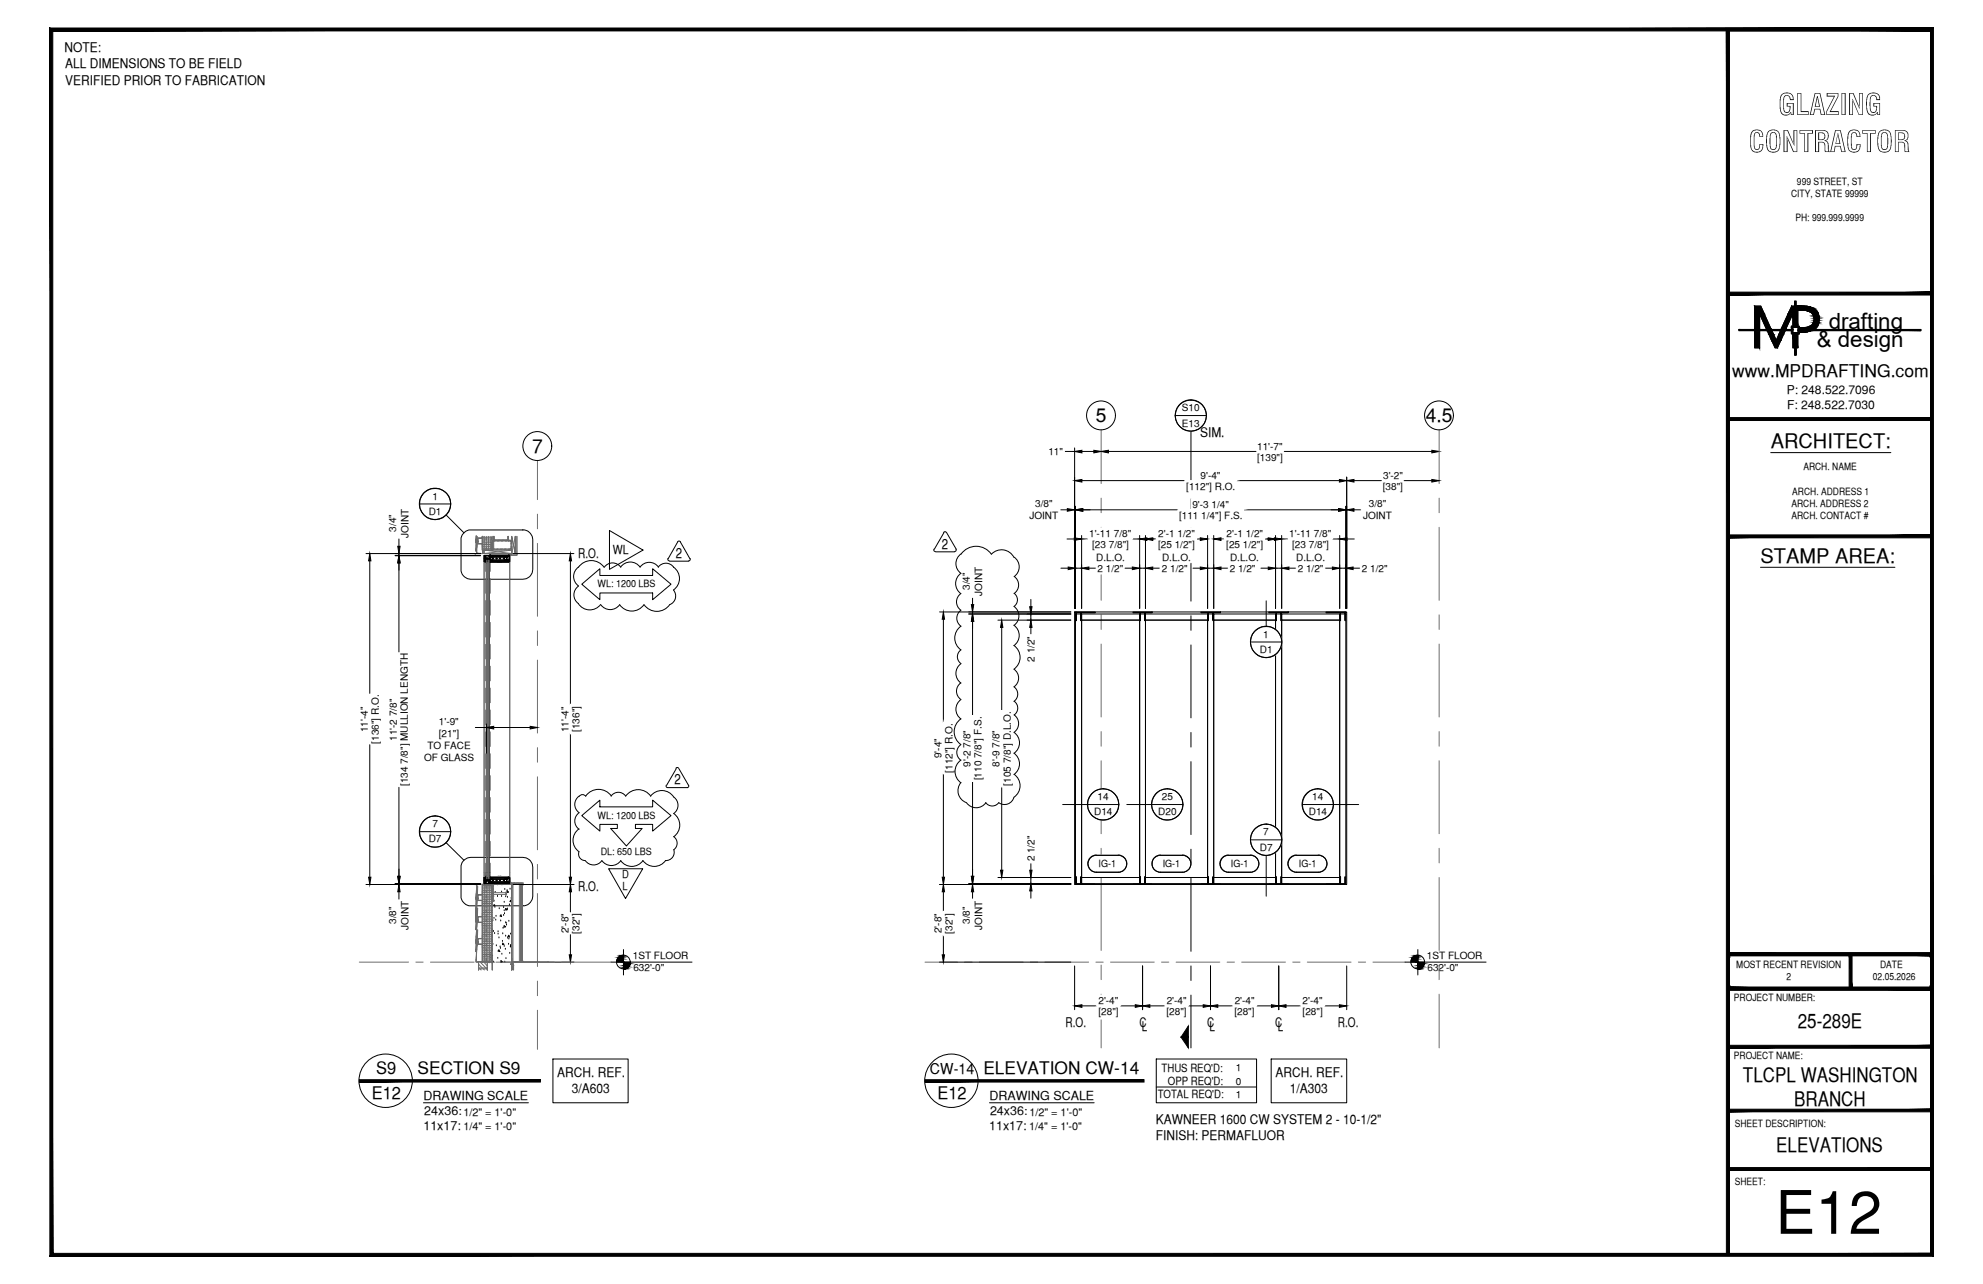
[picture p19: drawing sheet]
<svg xmlns="http://www.w3.org/2000/svg" width="432mm" height="279mm" viewBox="0 0 432 279" stroke-linecap="round" stroke-linejoin="round" font-family="sans-serif">
<defs><g id="words">
<text font-size="13.1" x="386.6" y="268.5">E12</text>
<g font-size="6.3">
<text x="387.2" y="25">GLAZING</text>
<text x="380.8" y="33.1">CONTRACTOR</text>
</g>
<g font-size="4.9">
<text x="398.2" y="71.5">drafting</text>
<text x="395.6" y="75.5">&amp; design</text>
</g>
<g font-size="4.4">
<text x="385.6" y="97.5">ARCHITECT:</text>
<text x="383.3" y="122.5">STAMP AREA:</text>
<text x="391.5" y="223.7">25-289E</text>
<text x="379.5" y="235.4">TLCPL WASHINGTON</text>
<text x="390.7" y="240.7">BRANCH</text>
<text x="386.8" y="250.7">ELEVATIONS</text>
</g>
<g font-size="4.2">
<text x="238.6" y="91.9">5</text>
<text x="310.5" y="91.9">4.5</text>
<text x="115.9" y="98.6">7</text>
</g>
<g font-size="3.8">
<text x="377.2" y="82">www.MPDRAFTING.com</text>
<text x="81.9" y="233.8">S9</text>
<text x="90.9" y="233.6">SECTION S9</text>
<text x="214.1" y="233.6">ELEVATION CW-14</text>
<text x="81" y="239.1">E12</text>
<text x="204.2" y="239.1">E12</text>
</g>
<text font-size="3.3" x="202.5" y="233.8">CW-14</text>
<g font-size="3.1">
<text x="205.1" y="119.4">2</text>
<text x="147.2" y="121.4">2</text>
<text x="146.9" y="170.7">2</text>
</g>
<g font-size="2.9">
<text x="14" y="11.2">NOTE:</text>
<text x="14.2" y="14.8">ALL DIMENSIONS TO BE FIELD</text>
<text x="14.2" y="18.4">VERIFIED PRIOR TO FABRICATION</text>
<text x="261.3" y="95.2">SIM.</text>
<text x="125.9" y="121.5">R.O.</text>
<text x="125.9" y="193.8">R.O.</text>
<text x="232" y="223.4">R.O.</text>
<text x="248.1" y="223.4">C</text>
<text x="248.6" y="224.4">L</text>
<text x="262.9" y="223.4">C</text>
<text x="263.4" y="224.4">L</text>
<text x="277.7" y="223.4">C</text>
<text x="278.3" y="224.4">L</text>
<text x="291.3" y="223.4">R.O.</text>
<text x="121.3" y="234.4">ARCH. REF.</text>
<text x="124.5" y="237.9">3/A603</text>
<text x="277.7" y="234.4">ARCH. REF.</text>
<text x="280.9" y="237.9">1/A303</text>
<text x="251.7" y="244.5">KAWNEER 1600 CW SYSTEM 2 - 10-1/2&quot;</text>
<text x="251.7" y="248">FINISH: PERMAFLUOR</text>
</g>
<g font-size="2.7">
<text x="133.4" y="120.5">WL</text>
<text x="92.2" y="239.3">DRAWING SCALE</text>
<text x="215.5" y="239.3">DRAWING SCALE</text>
<text x="92.2" y="245.9">11x17:</text>
<text x="92.4" y="242.6">24x36:</text>
<text x="215.4" y="245.9">11x17:</text>
<text x="215.6" y="242.6">24x36:</text>
</g>
<g font-size="2.6">
<text x="389.1" y="85.8">P: 248.522.7096</text>
<text x="389.1" y="89">F: 248.522.7030</text>
</g>
<g font-size="2.5">
<text x="252.9" y="233.2">THUS REQ'D:</text>
<text x="252.1" y="239">TOTAL REQ'D:</text>
<text x="254.3" y="236.2">OPP REQ'D:</text>
</g>
<g font-size="2.4">
<text x="135.4" y="191.1">D</text>
<text x="135.6" y="193.6">L</text>
<text x="100.9" y="242.8">1/2&quot; = 1'-0&quot;</text>
<text x="100.9" y="245.9">1/4&quot; = 1'-0&quot;</text>
<text x="224.1" y="245.9">1/4&quot; = 1'-0&quot;</text>
<text x="224.2" y="242.8">1/2&quot; = 1'-0&quot;</text>
</g>
<g font-size="2.2">
<text x="391.3" y="40.2">999 STREET, ST</text>
<text x="390" y="42.9">CITY, STATE 99999</text>
<text x="391" y="48.2">PH: 999.999.9999</text>
<text x="257.4" y="89.5">S10</text>
<text x="257.4" y="92.8">E13</text>
<text x="228.3" y="99.1">11&quot;</text>
<text x="273.7" y="97.9">11'-7&quot;</text>
<text x="273.7" y="100.3">[139&quot;]</text>
<text x="258.3" y="106.6">[112&quot;] R.O.</text>
<text x="261.4" y="104.1">9'-4&quot;</text>
<text x="301.1" y="106.6">[38&quot;]</text>
<text x="301.2" y="104.1">3'-2&quot;</text>
<text x="390.3" y="107.6">ARCH. ADDRESS 1</text>
<text x="392.7" y="102.3">ARCH. NAME</text>
<text x="93.3" y="112">D1</text>
<text x="94.2" y="108.7">1</text>
<text x="224.2" y="113">JOINT</text>
<text x="225.4" y="110.4">3/8&quot;</text>
<text x="256.7" y="113">[111 1/4&quot;] F.S.</text>
<text x="259.7" y="110.5">9'-3 1/4&quot;</text>
<text x="296.8" y="113">JOINT</text>
<text x="298.1" y="110.4">3/8&quot;</text>
<text x="390.1" y="110.3">ARCH. ADDRESS 2</text>
<text x="390.1" y="113">ARCH. CONTACT #</text>
<text x="86.3" y="115.7" transform="rotate(-90 86.3 115.7)">3/4&quot;</text>
<text x="89" y="117" transform="rotate(-90 89 117)">JOINT</text>
<text x="237.2" y="116.8">1'-11 7/8&quot;</text>
<text x="237.8" y="119.3">[23 7/8&quot;]</text>
<text x="252.2" y="119.3">[25 1/2&quot;]</text>
<text x="252.2" y="116.9">2'-1 1/2&quot;</text>
<text x="267" y="119.3">[25 1/2&quot;]</text>
<text x="267.1" y="116.9">2'-1 1/2&quot;</text>
<text x="280.7" y="116.8">1'-11 7/8&quot;</text>
<text x="281.4" y="119.3">[23 7/8&quot;]</text>
<text x="238.7" y="122">D.L.O.</text>
<text x="239" y="124.5">2 1/2&quot;</text>
<text x="253" y="124.5">2 1/2&quot;</text>
<text x="253" y="122">D.L.O.</text>
<text x="267.8" y="124.5">2 1/2&quot;</text>
<text x="267.8" y="122">D.L.O.</text>
<text x="282.3" y="122">D.L.O.</text>
<text x="282.6" y="124.5">2 1/2&quot;</text>
<text x="296.5" y="124.5">2 1/2&quot;</text>
<text x="130.1" y="127.8">WL: 1200 LBS</text>
<text x="211.2" y="128.4" transform="rotate(-90 211.2 128.4)">3/4&quot;</text>
<text x="213.9" y="129.7" transform="rotate(-90 213.9 129.7)">JOINT</text>
<text x="274.3" y="142">D1</text>
<text x="275.1" y="138.7">1</text>
<text x="225.2" y="144" transform="rotate(-90 225.2 144)">2 1/2&quot;</text>
<text x="80.1" y="159.3" transform="rotate(-90 80.1 159.3)">11'-4&quot;</text>
<text x="82.5" y="161.8" transform="rotate(-90 82.5 161.8)">[136&quot;] R.O.</text>
<text x="86.4" y="161.2" transform="rotate(-90 86.4 161.2)">11'-2 7/8&quot;</text>
<text x="95.6" y="157.9">1'-9&quot;</text>
<text x="95.6" y="160.3">[21&quot;]</text>
<text x="123.8" y="159.3" transform="rotate(-90 123.8 159.3)">11'-4&quot;</text>
<text x="126.2" y="159.3" transform="rotate(-90 126.2 159.3)">[136&quot;]</text>
<text x="92.3" y="165.7">OF GLASS</text>
<text x="93.1" y="163">TO FACE</text>
<text x="205" y="165" transform="rotate(-90 205 165)">9'-4&quot;</text>
<text x="211.3" y="166.9" transform="rotate(-90 211.3 166.9)">9'-2 7/8&quot;</text>
<text x="217.7" y="166.9" transform="rotate(-90 217.7 166.9)">8'-9 7/8&quot;</text>
<text x="88.8" y="171.1" transform="rotate(-90 88.8 171.1)">[134 7/8&quot;] MULLION LENGTH</text>
<text x="207.4" y="168.1" transform="rotate(-90 207.4 168.1)">[112&quot;] R.O.</text>
<text x="213.7" y="169.8" transform="rotate(-90 213.7 169.8)">[110 7/8&quot;] F.S.</text>
<text x="220.1" y="170.9" transform="rotate(-90 220.1 170.9)">[105 7/8&quot;] D.L.O.</text>
<text x="130.1" y="178.2">WL: 1200 LBS</text>
<text x="238.3" y="177.4">D14</text>
<text x="239" y="174.1">14</text>
<text x="252.2" y="177.4">D20</text>
<text x="253" y="174.1">25</text>
<text x="285" y="177.4">D14</text>
<text x="285.7" y="174.1">14</text>
<text x="93.3" y="183.3">D7</text>
<text x="94.2" y="180">7</text>
<text x="274.3" y="185.1">D7</text>
<text x="275.1" y="181.8">7</text>
<text x="130.8" y="186.1">DL: 650 LBS</text>
<text x="225.2" y="187.5" transform="rotate(-90 225.2 187.5)">2 1/2&quot;</text>
<text x="239.2" y="188.7">IG-1</text>
<text x="253.2" y="188.7">IG-1</text>
<text x="268" y="188.7">IG-1</text>
<text x="282.8" y="188.7">IG-1</text>
<text x="86.3" y="201" transform="rotate(-90 86.3 201)">3/8&quot;</text>
<text x="89" y="202.3" transform="rotate(-90 89 202.3)">JOINT</text>
<text x="123.8" y="203.1" transform="rotate(-90 123.8 203.1)">2'-8&quot;</text>
<text x="126.2" y="203.1" transform="rotate(-90 126.2 203.1)">[32&quot;]</text>
<text x="205" y="203.1" transform="rotate(-90 205 203.1)">2'-8&quot;</text>
<text x="207.4" y="203.1" transform="rotate(-90 207.4 203.1)">[32&quot;]</text>
<text x="211.2" y="201" transform="rotate(-90 211.2 201)">3/8&quot;</text>
<text x="213.9" y="202.3" transform="rotate(-90 213.9 202.3)">JOINT</text>
<text x="137.8" y="208.7">1ST FLOOR</text>
<text x="310.7" y="208.7">1ST FLOOR</text>
<text x="137.9" y="211.3">632'-0&quot;</text>
<text x="310.8" y="211.3">632'-0&quot;</text>
<text x="378.1" y="210.6">MOST RECENT REVISION</text>
<text x="389" y="213.3">2</text>
<text x="407.8" y="213.2">02.05.2026</text>
<text x="409.4" y="210.6">DATE</text>
<text x="239.2" y="218.5">2'-4&quot;</text>
<text x="239.2" y="220.9">[28&quot;]</text>
<text x="254" y="220.9">[28&quot;]</text>
<text x="254.1" y="218.5">2'-4&quot;</text>
<text x="268.8" y="220.9">[28&quot;]</text>
<text x="268.9" y="218.5">2'-4&quot;</text>
<text x="283.7" y="218.5">2'-4&quot;</text>
<text x="283.7" y="220.9">[28&quot;]</text>
<text x="377.6" y="217.8">PROJECT NUMBER:</text>
<text x="269.1" y="233.1">1</text>
<text x="377.6" y="230.4">PROJECT NAME:</text>
<text x="269.1" y="236">0</text>
<text x="269.1" y="238.8">1</text>
<text x="377.8" y="245.2">SHEET DESCRIPTION:</text>
<text x="377.8" y="257.9">SHEET:</text>
</g>
</g></defs>
<!-- layer: SYMBOLS -->
<g fill="none" stroke="#000" stroke-width=".22">
<path d="M255.9 90.4h6.8M259.3 93.9v11.5M91.4 109.7h6.8M132.7 115.4l7.3 4.3-7.3 4.2zM259.3 108.6v3.2M259.3 114.9v15.9M126.7 127.1l3.9-3.3v1.4h11.5v-1.4l4 3.3-4 3.4v-1.5h-11.5v1.5zM259.3 134v3.2M272.3 139.7h6.8M259.3 140.3v15.9M259.3 159.4v3.2M126.7 177.5l3.9-3.4v1.5h11.5v-1.5l4 3.4-4 3.3v-1.4h-3.7v.9h1.4l-3.4 3.8-3.4-3.8h1.4v-.9h-3.8v1.4z"/>
<path d="M236.9 175.1h6.7M250.8 175.1h6.8M259.3 165.7v15.9M283.6 175.1h6.8M91.4 181h6.8M132.5 189h7.5l-3.8 6.5zM238.7 186.1a1.87 1.87 0 0 0-1.8 1.8 1.87 1.87 0 0 0 1.8 1.9M238.8 186.1h4.7M243.5 186.1a1.87 1.87 0 0 1 1.9 1.8 1.87 1.87 0 0 1-1.9 1.9h-4.7M252.7 186.1a1.87 1.87 0 0 0-1.9 1.8 1.87 1.87 0 0 0 1.9 1.9M252.7 186.1h4.8M252.7 189.8h4.8"/>
<path d="M257.5 186.1a1.87 1.87 0 0 1 1.8 1.8 1.87 1.87 0 0 1-1.8 1.9M259.3 184.8v3.2M259.3 191.1v15.9M267.5 186.1a1.87 1.87 0 0 0-1.9 1.8 1.87 1.87 0 0 0 1.9 1.9h4.8M267.5 186.1h4.8M272.3 186.1a1.87 1.87 0 0 1 1.8 1.8 1.87 1.87 0 0 1-1.8 1.9M272.3 182.8h6.8M282.3 186.1a1.87 1.87 0 0 0-1.9 1.8 1.87 1.87 0 0 0 1.9 1.9h4.8M282.3 186.1h4.8M287.1 186.1a1.87 1.87 0 0 1 1.8 1.8 1.87 1.87 0 0 1-1.8 1.9M133 209.4h17.7M135.8 206.6v5.6"/>
<path d="M259.3 210.2v3.2M259.3 216.5v11.5M305.9 209.4h17.7M308.7 206.6v5.6M251.8 230.4h21.8v9.6h-21.8zM251.8 236.5h21.8"/>
<circle cx="259.3" cy="90.5" r="3.4"/>
<circle cx="259.3" cy="90.4" r="3.4"/>
<circle cx="94.7" cy="109.6" r="3.4"/>
<circle cx="275.7" cy="139.7" r="3.4"/>
<circle cx="240.2" cy="175" r="3.4"/>
<circle cx="254.2" cy="175" r="3.4"/>
<circle cx="286.9" cy="175" r="3.4"/>
<circle cx="94.7" cy="180.9" r="3.4"/>
<circle cx="275.7" cy="182.7" r="3.4"/>
<circle cx="135.7" cy="209.3" r="1.49"/>
<circle cx="308.7" cy="209.3" r="1.49"/>
<circle cx="84" cy="235.2" r="5.8"/>
<circle cx="207.2" cy="235.2" r="5.8"/>
</g>
<!-- layer: GRID LINES -->
<g fill="none" stroke="#6c6c6c" stroke-width=".22">
<path d="M239.8 93.5v11.7M313.4 93.5v11.7M117 100.2v8.5M117 111.9v3.2M117 118.2v15.9M239.8 108.4v3.2M239.8 114.7v15.9M313.4 108.4v3.2M313.4 114.7v15.9M117 137.3v3.2M239.8 133.8v3.2M313.4 133.8v3.2"/>
<path d="M117 143.6v15.9M239.8 140.1v15.9M239.8 159.2v3.2M313.4 140.1v15.9M313.4 159.2v3.2M117 162.7v3.2M117 169v15.9M239.8 165.5v15.9M313.4 165.5v15.9M117 188.1v3.2M117 194.4v15.9M239.8 184.6v3.2"/>
<path d="M239.8 190.9v15.9M313.4 184.6v3.2M313.4 190.9v15.9M78.2 209.4h10.8M90.6 209.4h1.5M93.7 209.4h9.6M104.8 209.4h1.6M108 209.4h9.5M117 213.5v3.2M117 219.8v8.5M119.1 209.4h1.6M122.3 209.4h10.7"/>
<path d="M201.4 209.4h7.1M210.1 209.4h1.5M213.2 209.4h9.6M224.3 209.4h1.6M227.5 209.4h9.5M238.6 209.4h1.6M239.8 210v3.2M239.8 216.3v11.7M241.8 209.4h9.5M252.9 209.4h1.6M256.1 209.4h9.5M267.2 209.4h1.6"/>
<path d="M270.4 209.4h9.5M281.5 209.4h1.6M284.7 209.4h9.5M295.8 209.4h1.6M299 209.4h6.9M313.4 210v3.2M313.4 216.3v11.7"/>
</g>
<!-- layer: GLASS -->
<path d="M105.9 122.2h.6v68.7h-.6zM105.9 121.9h.1v69.3h-.1zM106.1 121.9h.2M106.4 121.9h.1v69.3h-.1zM235.5 134.9h12.7v56h-12.7zM249.4 134.9h13.6v56h-13.6zM264.3 134.9h13.4v56h-13.4zM279.1 134.9h12.6v56h-12.6zM106.1 191.2h.2" fill="none" stroke="#000" stroke-width=".22"/>
<!-- layer: COMPONENTS -->
<g fill="none" stroke="#000" stroke-width=".22">
<path d="M241.4 98.2h32.1M279.7 98.2h32.1M293.2 103.8v28.6M294.8 104.6h6M305.8 104.6h6M105.4 120.9h5.6v1.3h-5.6zM105.7 122.2h-.2v-1.3h.2h-.3v1.3h.3M106.5 121.5h.2M106.5 121.5h.1M106.6 121v.4h-.7l.4 .1-.4 .1v.1h.7v.3M106.6 122.2h.1M106.6 121l4.3-.1-.1 .1"/>
<path d="M106.6 122.2h4.3M106.7 122.1h.1M106.7 122h.1M106.7 122.2h.1M106.7 121h.1M106.7 120.9h.1M106.7 121.4v-.4h3.6v1.1h-3.6v-.4l-.2-.1M110.8 120.9l-.4 .1v.9v.2l.5 .1M234.2 133.6h1.3v58.7h-1.3zM235.5 133.6h12.7v1.3h-12.7zM248.2 133.6h1.2v58.7h-1.2zM249.4 133.6h13.6v1.3h-13.6z"/>
<path d="M263 133.6h1.3v58.7h-1.3zM264.3 133.6h13.4v1.3h-13.4zM277.7 133.6h1.4v58.7h-1.4zM279.1 133.6h12.6v1.3h-12.6zM291.7 133.6h1.4v58.7h-1.4zM105.4 190.9h5.6v1.4h-5.6zM105.7 192.2h-.2v-1.3h.2h-.3v1.4h.3M105.7 192.2h.1M106.3 191.6h-.4v.2l.7-.1v.2M106.5 191.6h.1M106.5 191.5h.2M106.5 191.6h.2"/>
<path d="M106.6 191.1v.4h-.7l.4 .1M106.6 191l4.3-.1-.5 .1M106.6 192.2l4.3 .1M106.6 192v.2M106.7 191h.1M106.7 191v.1M106.7 192.2h.1M106.7 192.1h.1M106.7 191.5v-.5h3.6v1.2h-3.6v-.5M110.4 192v.2h.5M110.9 192.2h.1M235.5 190.9h12.7v1.4h-12.7z"/>
<path d="M249.4 190.9h13.6v1.4h-13.6zM264.3 190.9h13.4v1.4h-13.4zM279.1 190.9h12.6v1.4h-12.6z"/>
</g>
<!-- layer: GLASS TAG -->
<path d="M238.4 189.8h5.4h-5h4.7M243.5 186.1h-5.1h5.4M252.4 189.8h5.4h-5.1h4.8M257.5 186.1h-5.1h5.4M267.2 189.8h5.4h-5.1h4.8M272.3 186.1h-5.1h5.4M282 189.8h5.4h-5.1h4.8M287.1 186.1h-5.1h5.4" fill="none" stroke="#fff" stroke-width=".22"/>
<g fill="#fff" stroke="#fff" stroke-width=".22">
<path d="M237.8 186.4l.6-.3h5.4zM237.8 186.4h6.6l-.6-.3zM237.4 186.8l.4-.4h6.6zM237.4 186.8h7.5l-.5-.4zM237.4 186.8h7.5l-7.9 .5zM237 187.3h8.2l-.3-.5zM237 187.3h8.2l-8.3 .7zM236.9 188h8.5l-.2-.7zM236.9 188h8.5l-8.4 .6zM237 188.6h8.2l.2-.6zM237 188.6h8.2l-7.8 .6zM237.4 189.2h7.5l.3-.6zM237.4 189.2h7.5l-7.1 .3zM237.8 189.5h6.7l.4-.3zM237.8 189.5h6.7l-6.1 .3zM238.4 189.8h5.4l.7-.3z"/>
<path d="M251.8 186.4l.6-.3h5.4zM251.8 186.4h6.6l-.6-.3zM251.3 186.8l.5-.4h6.6zM251.3 186.8h7.6l-.5-.4zM251.3 186.8h7.6l-7.9 .5zM251 187.3h8.2l-.3-.5zM251 187.3h8.2l-8.3 .7zM250.9 188h8.4l-.1-.7zM250.9 188h8.4l-8.3 .6zM251 188.6h8.2l.1-.6zM251 188.6h8.2l-7.9 .6zM251.3 189.2h7.6l.3-.6zM251.3 189.2h7.6l-7.1 .3zM251.8 189.5h6.6l.5-.3zM251.8 189.5h6.6l-6 .3zM252.4 189.8h5.4l.6-.3z"/>
<path d="M266.6 186.4l.6-.3h5.4zM266.6 186.4h6.6l-.6-.3zM266.1 186.8l.5-.4h6.6zM266.1 186.8h7.6l-.5-.4zM266.1 186.8h7.6l-7.9 .5zM265.8 187.3h8.2l-.3-.5zM265.8 187.3h8.2l-8.3 .7zM265.7 188h8.4l-.1-.7zM265.7 188h8.4l-8.3 .6zM265.8 188.6h8.2l.1-.6zM265.8 188.6h8.2l-7.9 .6zM266.1 189.2h7.6l.3-.6zM266.1 189.2h7.6l-7.1 .3zM266.6 189.5h6.6l.5-.3zM266.6 189.5h6.6l-6 .3zM267.2 189.8h5.4l.6-.3z"/>
<path d="M281.4 186.4l.6-.3h5.4zM281.4 186.4h6.6l-.6-.3zM280.9 186.8l.5-.4h6.6zM280.9 186.8h7.6l-.5-.4zM280.9 186.8h7.6l-7.9 .5zM280.6 187.3h8.3l-.4-.5zM280.6 187.3h8.3l-8.4 .7zM280.5 188h8.5l-.1-.7zM280.5 188h8.5l-8.4 .6zM280.6 188.6h8.3l.1-.6zM280.6 188.6h8.3l-8 .6zM280.9 189.2h7.6l.4-.6zM280.9 189.2h7.6l-7.1 .3zM281.4 189.5h6.6l.5-.3zM281.4 189.5h6.6l-6 .3zM282 189.8h5.4l.6-.3z"/>
</g>
<path d="M237.4 186.8l1-.7h5.1a1.84 1.84 0 0 1 1.9 1.9 1.84 1.84 0 0 1-1.9 1.8h-4.7a1.84 1.84 0 0 1-1.7-1.1 1.84 1.84 0 0 1 .3-1.9zM251.3 186.8l1.1-.7h5.1a1.84 1.84 0 0 1 1.8 1.9 1.84 1.84 0 0 1-1.8 1.8h-4.8a1.84 1.84 0 0 1-1.7-1 1.84 1.84 0 0 1 .3-2zM266.1 186.8l1.1-.7h5.1a1.84 1.84 0 0 1 1.8 1.9 1.84 1.84 0 0 1-1.8 1.8h-4.8a1.84 1.84 0 0 1-1.7-1.1 1.84 1.84 0 0 1 .3-1.9zM280.9 186.8l1.1-.7h5.1a1.84 1.84 0 0 1 1.9 1.9 1.84 1.84 0 0 1-1.9 1.8h-4.8a1.84 1.84 0 0 1-1.7-1.1 1.84 1.84 0 0 1 .3-1.9z" fill="none" stroke="#000" stroke-width=".22"/>
<!-- layer: ROUGH OPENING -->
<path d="M105.4 120.5h5.6M234 133.2h59.2v59.3h-59.2zM105.4 192.5h5.6" fill="none" stroke="#000" stroke-width=".22"/>
<!-- layer: DETAIL TAG -->
<g fill="none" stroke="#000" stroke-width=".22">
<path d="M97.2 112.1l3.8 3.9M100.9 116.1l.6-.5 .6-.3h11.8a2.15 2.15 0 0 1 2.1 2.1v6.5a2.15 2.15 0 0 1-2.1 2.1h-11.4a2.15 2.15 0 0 1-2.1-2.1v-6.9zM275.7 130.7v5.6M231.4 175.1h5.5M245.4 175.1h5.4M290.4 175.1h5.4M97.2 183.4l3.8 3.8M100.9 187.3l.9-.6 .7-.1h11.4a2.15 2.15 0 0 1 2.1 2.1v6.3a2.15 2.15 0 0 1-2.1 2.1h-11.4a2.15 2.15 0 0 1-2.1-2.1v-6.7zM275.7 186.2v8.8"/>
<circle cx="94.8" cy="109.7" r="3.4"/>
<circle cx="275.7" cy="139.7" r="3.4"/>
<circle cx="240.3" cy="175.1" r="3.4"/>
<circle cx="254.2" cy="175" r="3.4"/>
<circle cx="287" cy="175.1" r="3.4"/>
<circle cx="94.8" cy="181" r="3.4"/>
<circle cx="275.7" cy="182.7" r="3.4"/>
</g>
<path d="M94.7 106.3l-.8 .1M275.7 136.3l.9 .1M94.7 177.5l-.8 .2M240.2 171.6l.9 .2M254.2 171.6l.9 .2M275.7 179.3l.9 .2M287 171.6l-.9 .2" fill="none" stroke="#fff" stroke-width=".22"/>
<g fill="#fff" stroke="#fff" stroke-width=".22">
<path d="M238.5 178l.8 .4h.9zM238.5 178l2.6 .4h-.9zM237.8 177.5l.7 .5 2.6 .4zM237.8 177.5l4.1 .5-.8 .4zM237.3 176.8l.5 .7 4.1 .5zM237.3 176.8l5.3 .7-.7 .5zM236.9 176l.4 .8 5.3 .7zM236.9 176l6.3 .8-.6 .7zM236.9 175.1v.9l6.3 .8zM236.9 175.1l6.6 .9-.3 .8zM236.9 174.2v.9l6.6 .9zM236.9 174.2l6.7 .9-.1 .9zM237.3 173.4l-.4 .8 6.7 .9zM237.3 173.4l6.2 .8 .1 .9zM237.8 172.7l-.5 .7 6.2 .8zM237.8 172.7l5.4 .7 .3 .8zM237.8 172.7l5.4 .7-4.7-1.3zM238.5 172.1l4.1 .6 .6 .7zM238.5 172.1l4.1 .6-3.3-.9zM239.3 171.8l2.6 .3 .7 .6zM239.3 171.8l2.6 .3-1.7-.5zM240.2 171.6l1.7 .5z"/>
<path d="M252.5 178l.8 .4h.9zM252.5 178l2.6 .4h-.9zM251.8 177.5l.7 .5 2.6 .4zM251.8 177.5l4.1 .5-.8 .4zM251.3 176.8l.5 .7 4.1 .5zM251.3 176.8l5.3 .7-.7 .5zM250.9 176l.4 .8 5.3 .7zM250.9 176l6.2 .8-.5 .7zM250.8 175.1l.1 .9 6.2 .8zM250.8 175.1l6.7 .9-.4 .8zM250.9 174.2l-.1 .9 6.7 .9zM250.9 174.2l6.7 .9-.1 .9zM251.3 173.4l-.4 .8 6.7 .9zM251.3 173.4l6.2 .8 .1 .9zM251.8 172.7l-.5 .7 6.2 .8zM251.8 172.7l5.3 .7 .4 .8zM251.8 172.7l5.3 .7-4.6-1.3zM252.5 172.1l4.1 .6 .5 .7zM252.5 172.1l4.1 .6-3.3-.9zM253.3 171.8l2.6 .3 .7 .6zM253.3 171.8l2.6 .3-1.7-.5zM254.2 171.6l1.7 .5z"/>
<path d="M287 178.4l1.7-.4-.9 .4zM286.1 178.4h.9l1.7-.4zM286.1 178.4l3.3-.9-.7 .5zM285.3 178l.8 .4 3.3-.9zM285.3 178l4.6-1.2-.5 .7zM284.6 177.5l.7 .5 4.6-1.2zM284.6 177.5l5.7-1.5-.4 .8zM284 176.8l.6 .7 5.7-1.5zM284 176.8l6.4-1.7-.1 .9zM283.7 176l.3 .8 6.4-1.7zM283.7 176l6.6-1.8 .1 .9zM283.6 175.1l.1 .9 6.6-1.8zM283.6 175.1l6.3-1.7 .4 .8zM283.7 174.2l-.1 .9 6.3-1.7zM283.7 174.2l5.7-1.5 .5 .7zM284 173.4l-.3 .8 5.7-1.5zM284 173.4l4.7-1.3 .7 .6zM284.6 172.7l-.6 .7 4.7-1.3zM284.6 172.7l3.2-.9 .9 .3zM284.6 172.7l3.2-.9-2.5 .3zM285.3 172.1l1.7-.5 .8 .2zM285.3 172.1l1.7-.5z"/>
<path d="M274 142.7l1.7 .4zM274 142.7l2.6 .3-.9 .1zM273.3 142.1l.7 .6 2.6 .3zM273.3 142.1l4.1 .6-.8 .3zM272.7 141.4l.6 .7 4.1 .6zM272.7 141.4l5.4 .7-.7 .6zM272.4 140.6l.3 .8 5.4 .7zM272.4 140.6l6.2 .8-.5 .7zM272.3 139.7l.1 .9 6.2 .8zM272.3 139.7l6.7 .9-.4 .8zM272.4 138.8l-.1 .9 6.7 .9zM272.4 138.8l6.7 .9-.1 .9zM272.7 138l-.3 .8 6.7 .9zM272.7 138l6.3 .8 .1 .9zM273.3 137.3l-.6 .7 6.3 .8zM273.3 137.3l5.3 .7 .4 .8zM273.3 137.3l5.3 .7-4.6-1.2zM274 136.8l4.1 .5 .5 .7zM274 136.8l4.1 .5-3.3-.9zM274.8 136.4l2.6 .4 .7 .5zM274.8 136.4l2.6 .4-1.7-.5zM275.7 136.3l.9 .1 .8 .4z"/>
<path d="M274 185.7l.8 .4 .9 .1zM274 185.7l2.6 .4-.9 .1zM273.3 185.2l.7 .5 2.6 .4zM273.3 185.2l4.1 .5-.8 .4zM272.7 184.5l.6 .7 4.1 .5zM272.7 184.5l5.4 .7-.7 .5zM272.4 183.6l.3 .9 5.4 .7zM272.4 183.6l6.2 .9-.5 .7zM272.3 182.8l.1 .8 6.2 .9zM272.3 182.8l6.7 .8-.4 .9zM272.4 181.9l-.1 .9 6.7 .8zM272.4 181.9l6.7 .9-.1 .8zM272.7 181l-.3 .9 6.7 .9zM272.7 181l6.3 .9 .1 .9zM273.3 180.3l-.6 .7 6.3 .9zM273.3 180.3l5.3 .7 .4 .9zM273.3 180.3l5.3 .7-4.6-1.2zM274 179.8l4.1 .5 .5 .7zM274 179.8l4.1 .5-3.3-.8zM274.8 179.5l2.6 .3 .7 .5zM274.8 179.5l2.6 .3-1.7-.5zM275.7 179.3l.9 .2 .8 .3z"/>
<path d="M94.7 113.1l1.8-.5zM93.9 113l.8 .1 1.8-.5zM93.9 113l3.3-.9-.7 .5zM93 112.6l.9 .4 3.3-.9zM93 112.6l4.7-1.2-.5 .7zM92.3 112.1l.7 .5 4.7-1.2zM92.3 112.1l5.7-1.5-.3 .8zM91.8 111.4l.5 .7 5.7-1.5zM91.8 111.4l6.4-1.7-.2 .9zM91.4 110.6l.4 .8 6.4-1.7zM91.4 110.6l6.6-1.8 .2 .9zM91.4 109.7v.9l6.6-1.8zM91.4 109.7l6.3-1.8 .3 .9zM91.4 108.8v.9l6.3-1.8zM91.4 108.8l5.8-1.5 .5 .6zM91.8 107.9l-.4 .9 5.8-1.5zM91.8 107.9l4.7-1.2 .7 .6zM92.3 107.3l-.5 .6 4.7-1.2zM92.3 107.3l3.3-.9 .9 .3zM92.3 107.3l3.3-.9-2.6 .3zM93 106.7l1.7-.4 .9 .1zM93 106.7l1.7-.4-.8 .1z"/>
<path d="M94.7 184.3l1.8-.4-.9 .4zM93.9 184.3h.8l1.8-.4zM93.9 184.3l3.3-.9-.7 .5zM93 183.9l.9 .4 3.3-.9zM93 183.9l4.7-1.2-.5 .7zM92.3 183.4l.7 .5 4.7-1.2zM92.3 183.4l5.7-1.5-.3 .8zM91.8 182.7l.5 .7 5.7-1.5zM91.8 182.7l6.4-1.7-.2 .9zM91.4 181.9l.4 .8 6.4-1.7zM91.4 181.9l6.6-1.8 .2 .9zM91.4 181v.9l6.6-1.8zM91.4 181l6.3-1.7 .3 .8zM91.4 180.1v.9l6.3-1.7zM91.4 180.1l5.8-1.5 .5 .7zM91.8 179.3l-.4 .8 5.8-1.5zM91.8 179.3l4.7-1.3 .7 .6zM92.3 178.6l-.5 .7 4.7-1.3zM92.3 178.6l3.3-.9 .9 .3zM92.3 178.6l3.3-.9-2.6 .3zM93 178l1.7-.5 .9 .2zM93 178l1.7-.5z"/>
</g>
<!-- layer: F-T ANCHOR -->
<path d="M234.3 133.2h4.2v.1h-3.1v1.8l-.1-1.8h-.9v1.8h-.1zM246.7 133.2h4.2v.1h-1.5v1.8h-.2v-1.8h-.9v1.8h-.1v-1.8h-1.5zM261.5 133.2h4.2v.1h-1.5v1.8l-.1-1.8h-1v1.8h-.1v-1.8h-1.5zM276.3 133.2h4.2v.1h-1.5v1.8h-.1v-1.8h-1v1.8v-1.8h-1.6zM288.7 133.2h4.2v1.9v-1.8h-1l-.1 1.8v-1.8h-3.1zM234.3 190.8h.1v1.5h.9l.1-1.5v1.5h3.1v.2h-4.2zM248.2 190.8h.1v1.5h.9v-1.5h.2v1.5h1.5v.2h-4.2v-.2h1.5zM263 190.8h.1v1.5h1l.1-1.5v1.5h1.5v.2h-4.2v-.2h1.5zM276.3 192.3h1.6v-1.5v1.5h1v-1.5h.1v1.5h1.5v.2h-4.2zM288.7 192.3h3.1v-1.5l.1 1.5h1v-1.5v1.7h-4.2z" fill="none" stroke="#000" stroke-width=".22"/>
<!-- layer: SYMBOLS -->
<g fill="#000" stroke="#000" stroke-width=".22">
<path d="M135.5 207.9h.3zM135.8 210.8h.5zM308.5 207.9h.2zM308.7 210.8h.5z"/>
<path d="M135.5 207.9l.3 .1zM135.3 208h.5z"/>
<path d="M135.3 208l.5 .1v-.1zM135.1 208.1l.2-.1 .5 .1z"/>
<path d="M135.1 208.1l.7 .2v-.2zM134.8 208.3l.3-.2 .7 .2z"/>
<path d="M134.8 208.3l1 .1v-.1zM134.7 208.4l.1-.1 1 .1z"/>
<path d="M134.7 208.4l1.1 .3v-.3zM134.7 208.4l1.1 .3h-1.3z"/>
<path d="M134.5 208.7l1.3 .2v-.2zM134.5 208.7l1.3 .2h-1.4z"/>
<path d="M134.4 208.9l1.4 .2v-.2zM134.4 208.9l1.4 .2h-1.5z"/>
<path d="M134.3 209.1l1.5 .3v-.3zM134.3 209.1l1.5 .3h-1.5z"/>
<path d="M135.8 210.9h.3zM135.8 210.8l.3 .1z"/>
<path d="M135.8 210.7l.5 .1 .2-.1zM135.8 210.7l.5 .1h-.5z"/>
<path d="M135.8 210.5l.7 .2 .3-.2zM135.8 210.5l.7 .2h-.7z"/>
<path d="M135.8 210.4l1 .1 .1-.1zM135.8 210.4l1 .1h-1z"/>
<path d="M135.8 210.1l1.1 .3 .2-.3zM135.8 210.1l1.1 .3h-1.1z"/>
<path d="M135.8 209.9l1.3 .2 .1-.2zM135.8 209.9l1.3 .2h-1.3z"/>
<path d="M135.8 209.4l1.5 .3v-.3zM135.8 209.4l1.5 .3h-1.5z"/>
<path d="M135.8 209.7l1.4 .2 .1-.2zM135.8 209.7l1.4 .2h-1.4z"/>
<path d="M308.5 207.9l.2 .1zM308.2 208h.5z"/>
<path d="M308.2 208l.5 .1v-.1zM308 208.1l.2-.1 .5 .1z"/>
<path d="M308 208.1l.7 .2v-.2zM308 208.1l.7 .2h-.9z"/>
<path d="M307.8 208.3l.9 .1v-.1zM307.6 208.4l.2-.1 .9 .1z"/>
<path d="M307.6 208.4l1.1 .3v-.3zM307.6 208.4l1.1 .3h-1.3z"/>
<path d="M307.4 208.7l1.3 .2v-.2zM307.4 208.7l1.3 .2h-1.4z"/>
<path d="M307.3 208.9l1.4 .2v-.2zM307.3 208.9l1.4 .2h-1.4z"/>
<path d="M307.3 209.1l1.4 .3v-.3zM307.3 209.1l1.4 .3h-1.5z"/>
<path d="M308.7 210.9h.3zM308.7 210.8l.3 .1z"/>
<path d="M308.7 210.7l.5 .1 .2-.1zM308.7 210.7l.5 .1h-.5z"/>
<path d="M308.7 210.5l.7 .2 .3-.2zM308.7 210.5l.7 .2h-.7z"/>
<path d="M308.7 210.4l1 .1 .2-.1zM308.7 210.4l1 .1h-1z"/>
<path d="M308.7 210.1l1.2 .3 .1-.3zM308.7 210.1l1.2 .3h-1.2z"/>
<path d="M308.7 209.9l1.3 .2 .1-.2zM308.7 209.9l1.3 .2h-1.3z"/>
<path d="M308.7 209.4l1.5 .3v-.3zM308.7 209.4l1.5 .3h-1.5z"/>
<path d="M308.7 209.7l1.4 .2 .1-.2zM308.7 209.7l1.4 .2h-1.4z"/>
<path d="M78.2 234.9v.6l39.5-.6zM78.2 235.5l39.5-.6v.6z"/>
<path d="M201.4 234.9v.6l47.7-.6zM201.4 235.5l47.7-.6v.6z"/>
<path d="M258.8 223.3v2.4h-1.6zM257.2 225.7l1.6 2.3v-2.3z"/>
</g>
<!-- layer: MEDIUM_2 -->
<path d="M92.2 240h22.9M215.5 240h22.8" fill="none" stroke="#000" stroke-width=".22"/>
<!-- layer: NOTES -->
<path d="M120.4 230.4h16.4v9.6h-16.4zM276.8 230.4h16.4v9.6h-16.4z" fill="none" stroke="#000" stroke-width=".22"/>
<!-- layer: GRID LINES -->
<g fill="none" stroke="#000" stroke-width=".22">
<circle cx="117" cy="97.1" r="3.1"/>
<circle cx="239.7" cy="90.4" r="3.1"/>
<circle cx="313.3" cy="90.4" r="3.1"/>
</g>
<!-- layer: LIGHT_1 -->
<g fill="none" stroke="#6c6c6c" stroke-width=".22">
<path d="M105.4 120.9h5.6v71.4h-5.6zM105.4 122.2v68.7M105.7 122.2v2.1M105.7 125.9v3.2M105.7 130.7v3.2M105.7 135.4v3.2M106.7 122.2v2.1M106.7 125.9v3.2M106.7 130.7v3.2M106.7 135.4v3.2M111 122.2v68.7M105.7 140.2v3.2"/>
<path d="M105.7 145v3.1M105.7 149.7v3.2M105.7 154.5v3.2M105.7 159.3v3.1M106.7 140.2v3.2M106.7 145v3.1M106.7 149.7v3.2M106.7 154.5v3.2M106.7 159.3v3.1M105.7 164v3.2M105.7 168.8v3.2M105.7 173.5v3.2"/>
<path d="M105.7 178.3v3.2M106.7 164v3.2M106.7 168.8v3.2M106.7 173.5v3.2M106.7 178.3v3.2M105.7 183.1v3.1M105.7 187.8v3.1M106.7 183.1v3.1M106.7 187.8v3.1"/>
</g>
<!-- layer: S-DIM -->
<path d="M111.8 192.5h13.2M124.2 194.1v4.3M111.8 209.4h13.2M124.2 203.4v4.4" fill="none" stroke="#000" stroke-width=".22"/>
<path d="M124.2 192.5l.3 1.6h-.5zM124 207.8h.5l-.3 1.6z" fill="#000" stroke="#000" stroke-width=".22"/>
<!-- layer: SURROUNDING CONDITIONS -->
<g fill="none" stroke="#6c6c6c" stroke-width=".22">
<path d="M103.6 118h.2l-.1 2h-.1zM103.6 117.6h.1M103.7 116.7h.1M103.7 117.5h.1M103.7 116.7l-.1 1.3h.2v-.3v.4l-.2-.1zM103.7 117.3h.3v.7v-.5h-.2l-.1 .5zM103.7 117.3h.3v.2h-.3zM103.7 117.5h.3v.5v-.5h-.2l-.1 .5zM103.7 117.3v.1M103.8 117.7v.3M103.8 116.7v.6v-.6M103.8 117.5v.2l.1-.2"/>
<path d="M103.8 117.6l-.1 .4 .1-.4h.1l-.1 2.7 .1-2.6zM103.8 119.8h.1M103.8 118.9v1.4M103.8 118.9h.1M103.8 119.1h.1M103.8 120h.1M103.8 118v1.3M103.9 118.2h.1M103.9 118h.1M103.9 116.7v.6M104 117.9h.1M104.2 117.9h-.2h.2"/>
<path d="M105 116.7v3h2.2v-3M105 116.7v.4h-1v1.3h1v.8l.1-.9h-1v-1.2h1v-.4M105.1 116.7v3.6h.3M105.1 116.7v3h.2M105.1 116.9h2.1M105.1 117.3h2.1M105.1 117.7h2.1M105.1 118.1h2.1M105.1 118.5h2.1M105.1 118.9h2.1M105.1 119.3h2.1M105.1 116.7v3.8"/>
<path d="M105.2 116.7v3.8M105.5 116.7v3M105.9 117v.5M105.9 118v.6M105.9 119.1v.6M106 116.7v3M106.4 116.7v3M106.7 116.7v3M106.9 117.9v.3M106.9 118.5v.2M106.9 119v.3M107.1 118v1.7h-1.7v.8h1.9"/>
<path d="M107.1 117v.5M107.1 118v.6M107.1 119.1v.6M107.1 116.7v3M107.2 117.9l.1-.2 .2-.2 3.8 .1 .1 .2v1.6l-.1 .2h-3.9l-.2-.2v-.7M107.2 117l-.3 .3v.4M107.2 119.1v.6h-.3M107.3 119.5l.1 .1M107.3 119.4h.1M107.4 119.6h.1M107.4 117.7h3.8l.1 1.7h-3.9zM107.4 119.4l-.1 .2"/>
<path d="M107.5 116.7v3M107.5 116.7l.1 .8h3.1v-.8v.8h-3.2zM107.6 119.4l-.1 .2M107.6 116.7v.8M107.7 117.5l-.2 .2M107.9 117.5l-.2 .2M108.3 119.4l-.2 .2M108.5 119.4l-.2 .2M108.5 117.5l-.2 .2M108.8 117.5l-.2 .2M109.1 119.4l-.1 .2M109.3 119.4l-.1 .2"/>
<path d="M109.4 117.5l-.2 .2M109.6 117.5l-.2 .2M110 119.4l-.2 .2M110.2 119.4l-.2 .2M110.2 117.5l-.2 .2M110.4 117.5l-.2 .2M110.6 116.7v.8M110.7 116.7v.8M110.7 117.7v.2M110.8 119.4l-.2 .2M111 119.6h.1M111 119.4l-.2 .2"/>
<path d="M111.1 117.5l-.2 .2M111.3 117.6l-.2 .1M111.4 116.7v1.2M111.4 116.7l.8 3.8v-3.8v3.8h-.8zM111.4 118l-.1 .2M111.4 118.9l-.1 .1M111.4 118.2l-.1 .2M111.4 119.1l-.1 .2M111.4 119.7l-6 .8M112.2 116.7l-.8 3.8-6-.8M112.3 116.7v3.8M112.5 116.7v3.8"/>
<path d="M112.6 116.7v3.9M103.9 120.3l-.1 .2M103.9 120.1v.4M104.1 120.3l-.1 .2M104.5 120.3v.2M105.1 120.1h.3M106.8 120.5h-3.2l-.2 .1M111 120.8v-.1l.3 .1M111 120.6h.3l-.3 .1M111 120.6h.3M111.3 120.5h-5.9v-.8h6v.8M111.3 120.5h1.3v.3h-1.3z"/>
<path d="M111.3 120.5h1.3M111.3 120.8h1.3M103.6 198.5v.6zM103.6 198.1v2.6v-2.6v2M103.6 195.6l.2 .1-.1 2.4h-.1zM103.6 195.6h.1M103.7 199.6h.1M103.7 199h.1M103.7 199.8h.1M103.7 195.5h.1M103.7 194.6h.1M103.7 194.8h.1"/>
<path d="M103.7 194.9h.3v.2h-.3zM103.7 195.1h.3v.5v-.4h-.3v.4zM103.7 199.6h.3v.3h-.3zM103.7 199.9h.3v.4v-.3h-.3v.3zM103.7 198.8h.1M103.8 195.5h.1M103.8 198.1h.1M103.8 198.2h.1M103.8 193.2h.1M103.8 195.7h.1M103.8 194.9l.1-2.1v2.1M103.8 197v.9v-.9"/>
<path d="M103.8 198.3v1.3v-1.3M103.8 195.2h.1M103.8 198.3v1.3l.1-2.1v2.1M103.8 199.9v.1h.1M103.8 193.8v.1M103.8 195.3v.3M103.8 195.6v.1M103.8 197v.9M103.8 193h.1M103.8 197.4h.1M103.8 197.2h.1M103.8 200h.1"/>
<path d="M103.8 195.6h.1M103.8 192.4v1.1v-1M103.8 192.4l-.1 3.3h.1v-.4v.4l-.2-.1zM103.8 196.4v.1M103.8 196.6v.1M103.9 195.6h.1M103.9 195.8h.1M103.9 199.9l.1 .1M104 195.5h.1M104 194.9h-.3v.7v-.4h.3v.4M104 199.6h-.3v.7v-.3h.3v.3M104 199.5h1l.1-.9v.9h-1v1.2h1v.8l-.1-.8h-1z"/>
<path d="M104 194.7h1l.1-.8v.9h-1v1.1h1v.9l-.1-.8h-1zM104.2 195.5h-.1h.1M105.1 195.4h1.9l.4 .5M105.1 192.5h-.1v16.7h.1M105.1 192.5v16.9M105.1 192.6h.3M105.1 193h1.9M105.1 193.4h1.9M105.1 193.8h1.9M105.1 194.2h1.9M105.1 194.6h1.9M105.1 195h1.9"/>
<path d="M105.1 195.8h2.1M105.1 196.2h2.1M105.1 196.6h2.1M105.1 197h2.1M105.1 197.4h2.1M105.1 197.8h2.1M105.1 198.2h2.1M105.1 198.6h2.1M105.1 198.9h2.1M105.1 199.4h2.1M105.1 199.8h2.1M105.3 192.5h1.9v3.1l-.2-.1-.1-2.8h-1.4z"/>
<path d="M105.3 192.5h-.2v16.7h.2M105.5 192.7v16.7M105.5 192.5l.2 .2M105.7 192.5l.2 .2M105.9 192.5v.7M105.9 193.7v.5M105.9 194.8v.5M105.9 195.8v.6M105.9 196.9v.5M105.9 198v.5M105.9 199v.6M106.2 192.5h4.9"/>
<path d="M106.2 192.7v16.7M106.3 192.4h-2.7l-.2 .1M106.4 192.5l.2 .2M106.4 192.5h-.5v16.9M106.5 192.3h.1M106.6 192.5l.1 .2M106.6 192.7v16.7M106.9 192.5h.3v.7M107 192.9l.4 .5M107 193.7l.4 .5M107 194.6l.4 .4M107 193.1l.4 .4"/>
<path d="M107 193.9l.4 .5M107 194.8l.4 .5M107.1 192.5v.7M107.1 193.7v.5M107.1 194.8v.5M107.1 195.6v13.8M107.2 192.5h.1M107.2 192.7h.2v3.5h-.2zM107.2 195.6v15.5v-1.7h-1.1v1.7v-.3h-1.9v.3M107.2 193.3v2.2M107.2 195.8l.2 .3M107.4 192.6h.1"/>
<path d="M107.4 194.6h2.7M107.4 192.5l-.2 .2M107.4 194.2h2.7M108.3 192.5h.1M109.3 192.5h-.1M109.4 192.5h.1M110.1 194.1h.2v.7h-.2zM110.2 192.5h.1M110.9 192.5h-5.6v.3h1.7l.1 4.7M110.9 192.1h.2M111 192.2h.2M111 192.2h.2z"/>
<path d="M111 192.3h2.7v.2h-2.7zM111 192.3h.1M111.2 192.1h.1M111.2 192.1h2.7v.5h-.2v-.3h-2.5zM111.3 192.1l.3 .2M111.4 193.3h.1M111.4 192.5v18.6v-1.7h.4M111.4 192.5v16.9v-16.9M111.4 192.5h1.9v.7v-.7h-1.9v.7zM111.7 192.5v16.9M111.9 192.1l-.3 .2M112 192.1l.3 .2 .3-.2"/>
<path d="M112.8 192.1l.2 .2 .3-.2M113.1 192.5v16.9M113.3 192.7h.1M113.3 193.9v14.4M113.4 192.5v16.6M113.5 192.1l.4 .4M113.7 192.3l-2.7 .2M113.9 192.2l-.2 .2M103.6 200.2v.1zM103.6 200.4h.2l-.1 1.9h-.1zM103.6 205.2h.2l-.1 1.9h-.1zM103.6 204.7h.1"/>
<path d="M103.6 200.4v.1M103.6 204.9h.1M103.7 200.5h.1M103.7 203.8h.1M103.7 204h.1M103.7 208.9h.1M103.7 209h.1M103.7 204.9h.1M103.7 204.4h.3v.7v-.4h-.3v.4zM103.7 204.4h.3v.3h-.3zM103.7 204.7h.3v.4v-.4h-.3v.4zM103.7 208.3h.1"/>
<path d="M103.8 203.1h.1M103.8 202.4h.1M103.8 203.3h.1M103.8 204.7h.1M103.8 207.3h.1M103.8 208.1h.1M103.8 204.9h.1M103.8 207.5h.1M103.8 205h.1M103.8 200v.3v-.3M103.8 200.4h.1M103.8 203.1v1.3l.1-2.1v2.1"/>
<path d="M103.8 204.7l-.1 .4 .1-.4 .1 .1-.3 4.6 .3-4.6zM103.8 200v.3M103.8 200.4v.1M103.8 201.3v1.4M103.8 203.1v1.3M103.8 204.8v.3M103.8 205.2h.1M103.8 206.1v1.4M103.8 202.2h.1M103.8 205.9h.1M103.8 200.4v-.3v.4l-.2-.1 .3-5.1-.1-.1-.1 .4 .1-.4h.1l-.3 5.2h.2v1.3M103.8 205.2v-.3v.3h-.2l.3-5.2h-.1l-.1 .3 .1-.3h.1l-.3 5.2h.2v1.3"/>
<path d="M103.8 201.4v.1M103.8 201.6v.1M103.8 206.4v.1M103.8 206.6v.1M103.8 200.9h.1M103.8 205.7h.1M103.9 200.7h.1M103.9 204.9h.1M103.9 200v.1M103.9 205v.1M104 200.2h.1M104 205h.1"/>
<path d="M104 204.2h1l.1-.8v.9h-1v1.1h1v.9l-.1-.8h-1zM104.1 209.4h-.3v-1.6v1.6h.4M104.2 210.6l.1 .2M104.2 211.1v-1.7v1.7M104.2 200.2h-.1h.1M104.2 205h-.2h.2M104.2 209.4h1.9v1.2h-1.9zM104.2 209.8l.8 .8M104.2 210.5l.1 .1M104.5 210.8l.3 .3M105.1 203.7h2.1v.1M105.1 200.2h2.1"/>
<path d="M105.1 200.5h2.1M105.1 201h2.1M105.1 201.4h2.1M105.1 201.7h2.1M105.1 202.1h2.1M105.1 202.6h2.1M105.1 202.9h2.1M105.1 203.3h2.1M105.1 204.2h2.1M105.1 204.5h2.1M105.1 204.9h2.1M105.1 205.3h2.1"/>
<path d="M105.1 205.7h2.1M105.1 206.1h2.1M105.1 206.5h2.1M105.1 206.9h2.1M105.1 207.3h2.1M105.1 207.7h2.1M105.1 208.1h2.1M105.1 208.5h2.1M105.1 208.9h2.1M105.1 209.3h2.1M105.2 209.4h-.6l1.2 1.2M105.2 210.8l.3 .3"/>
<path d="M105.3 209.4l.8 .8M105.7 209.4h2.1M105.9 209.2h.5M105.9 200.1v.5M105.9 201.2v.5M105.9 202.2v.6M105.9 203.3v.5M105.9 204.3v.6M105.9 205.4v.5M105.9 206.4v.5M105.9 207.5v.5M105.9 208.5v.7"/>
<path d="M106 210.8l.1 .1M106 209.4h.1M106.1 210.6v.2M106.1 211.1h.1M106.2 209.5h.1M106.6 209.5h.1M106.8 207.7v.3M106.8 208.2v.3M106.8 208.8v.1M106.9 209.4h.1M107.1 207.3v1.9h-3.1l-.1 .2M107.1 206.9l-.3 .6"/>
<path d="M107.1 209.5h.1M107.2 205.9l-.1 .7M107.2 208.5v.7h-.3M107.2 202.8l.1 .1M107.2 204h.1M109.3 209.4h2.2M111.3 209.7l.1 .1-.1 .1zM111.4 209.5h.4M111.4 209.7h.4M111.4 209.8h.4M111.4 208.6v.8h1.9v-.8v.8h-1.9zM111.4 211v.1"/>
<path d="M111.4 210.9h.4M111.6 209.7v.2M111.6 210.2v.2M111.6 210.7v.2M111.7 209.4h.1M111.8 210.5l-.4-.1v.2M111.8 210.8h.1M111.8 209.9l-.3-.1-.1 .2M111.8 209.4h7.6M111.8 210.1v1M111.8 209.4h.1M111.8 210.1h.1"/>
<path d="M113.7 207.3v-14.7v16.5v-16.6h-.4v16.6h.4h-.4v.3v-.3M113.7 207.3v1.7l.3 .4-.3-.4zM113.7 209v.1"/>
<circle cx="111.6" cy="210.1" r=".22"/>
</g>
<g fill="none" stroke="#000" stroke-width=".22">
<path d="M107.4 197.1h.1M107.4 194.8v.1M107.6 196.1h.1M107.6 199.8h.1M107.7 197h.1M107.8 197.4h.1M107.8 194.2h.1M108 199.4h.1M108.3 195.1h.1M108.7 197.7h.1M109.1 199.1l.1 .4-.3-.2zM109.2 194.1h.1"/>
<path d="M109.2 195.1h.1M109.7 197.5h.1M109.7 199.2h.1M109.8 196.3h.1M109.8 198.2h.1M109.9 198.8h.1M109.9 193.5h.1M110.1 195.1h.1M110.1 197.7l.3 .2-.3 .1zM110.4 198.1h.1M110.4 193.8h.1M110.4 193.9l.3 .2-.3 .1z"/>
<path d="M110.5 197.8h.1M110.5 195.3h.1M110.9 196.9h.1M111.1 193.5h.1M111.2 195.9l.2 .4-.3-.1zM111.3 195.5h.1M107.2 208.3h.1M107.3 208h.1M107.3 200.3h.1M107.3 205.5h.1M107.4 209.4h.1M107.4 202.7h.1"/>
<path d="M107.7 203.1h.1M107.9 200.2h.1M108.1 205.8h.1M108.4 208.5h.1M108.5 202.8h.1M108.5 203.3h.1M108.6 204.1h.1M108.6 206.7l.2 .4-.3-.2zM108.9 206.1h.1M109 206.4h.1M109 200.4h.1M109.1 209l.3 .3-.3 .1z"/>
<path d="M109.3 207.6h.1M109.4 204.9h.1M109.5 203.2h.1M109.5 205.2l.2 .3h-.3zM109.5 202h.1M109.8 205.9h.1M109.8 201.4l.3 .3h-.4zM109.9 209.4h.1M110 206.6h.1M110.1 200.8h.1M110.1 203.7h.1M110.2 208.6h.1"/>
<path d="M110.2 200.9h.1M110.3 201.3h.1M110.6 204.2h.1M110.7 205.5h.1M110.8 200.5h.1M110.8 204.3h.1M110.8 203.5l.1 .4-.3-.1zM111 207.5h.1M111.2 203.3h.1M111.4 207.5h.1M111.4 205.8l-.2-.3-.1 .6 .3-.1"/>
</g>
<!-- layer: R-SWTS-DET3 -->
<path d="M105.5 122.2h.1zM105.5 192.2l.1 .1zM105.7 191.3l.1 .2z" fill="none" stroke="#000" stroke-width=".22"/>
<!-- layer: FASTENERS -->
<g fill="none" stroke="#000" stroke-width=".22">
<path d="M105.6 121.6v-.2v.2M105.7 121.5h.6l-.6 .1M105.7 121.7h.1M105.7 121.5h.1M105.7 121.4h.1M105.7 121.5v.2M105.7 121.4v.3zM106.6 121.8v.2zM106.6 121.1v.2zM106.7 121.8l.7 .1h-.7M106.7 121.2h.7l-.7 .1M106.7 121h3.6v1.1h-3.6z"/>
<path d="M106.7 120.6v1.8h4.1v-1.8M106.7 120.8h4.1M106.7 121.8h3.6M106.7 122h3.6M106.7 121.3h3.6M106.7 121.1h3.6M107.2 121.5h.1M107.3 121.5h.1M107.3 121.4h.1M107.3 121.6h.1M107.4 121.5h.1M108 121.5h.1"/>
<path d="M108.1 121.5h.1M108.1 121.4h.1M108.1 121.6h.1M108.2 121.5h.1M108.8 121.5h.1M108.9 121.5h.1M108.9 121.4h.1M108.9 121.6h.1M109 121.5h.1M109.6 121.5h.1M109.7 121.5h.1M109.7 121.4h.1"/>
<path d="M109.7 121.6h.1M109.8 121.5h.1M110.4 121.8h.1M110.4 121.1h.1M110.4 121.1v.1M110.4 121.9h.1M110.4 121.2v.1M110.4 121.9h-.5l.5-.1v.2M110.4 122h.1M110.4 121.1v.2l-.5-.1h.5M110.4 121.2h.1M110.5 121.8v.1"/>
<path d="M110.5 121.1v.1M105.6 191.6v-.1v.2M105.7 191.5h.1M105.7 191.7h.1M105.7 191.5l.6 .1h-.6M105.7 191.5v.2M105.7 191.5v.2zM105.7 191.6v.2M106.6 191.1v.3zM106.6 191.8v.2zM106.6 191.9v.1M106.6 191.3h.1"/>
<path d="M106.7 191.2l.7 .1h-.7M106.7 191.9h.7l-.7 .1M106.7 192.3v-1.5h4.1v1.5M106.7 191h3.6v1.2h-3.6zM106.7 191.4h3.6M106.7 191.1h3.6M106.7 191.8h3.6M106.7 192h3.6M107.2 191.5v.1M107.3 191.6h.1M107.3 191.5h.1M107.4 191.5v.1"/>
<path d="M107.4 191.6h.1M108 191.5v.1M108.1 191.6h.1M108.1 191.5h.1M108.2 191.5v.1M108.2 191.6h.1M108.8 191.5v.1M108.9 191.6h.1M108.9 191.5h.1M109 191.5v.1M109 191.6h.1M109.6 191.5v.1"/>
<path d="M109.7 191.6h.1M109.7 191.5h.1M109.8 191.5v.1M109.8 191.6h.1M110.4 191.8h.1M110.4 191.1h.1M110.4 191.2h.1M110.4 191.3v.1M110.4 192h.1M110.4 191.3h.1M110.4 191.1v.3M110.4 191.2l-.5 .1h.5"/>
<path d="M110.4 191.8v.2M110.4 191.9h-.5l.5 .1M110.4 191v1M110.5 191.2v.1M110.5 191.8v.1M110.5 191.9h.1"/>
<circle cx="107.3" cy="121.5" r=".1"/>
<circle cx="108.1" cy="121.5" r=".1"/>
<circle cx="108.9" cy="121.5" r=".1"/>
<circle cx="109.7" cy="121.5" r=".1"/>
<circle cx="107.3" cy="191.5" r=".1"/>
<circle cx="108.1" cy="191.5" r=".1"/>
<circle cx="108.9" cy="191.5" r=".1"/>
<circle cx="109.7" cy="191.5" r=".1"/>
</g>
<!-- layer: R-SWTS-DET1 -->
<path d="M105.7 121.6h.1M105.7 121.5h.1M105.7 191.5h.1M105.7 191.6h.1M105.9 191.8h.1M110.8 191h.1" fill="none" stroke="#000" stroke-width=".22"/>
<!-- layer: COMPONENTS2 -->
<g fill="none" stroke="#000" stroke-width=".22">
<path d="M105.5 121h.2v1M105.5 122h.2M105.5 122.1l.1 .1M105.6 120.9l-.1 .1M105.7 120.9h.1M105.7 122.2h.1M105.7 120.9h.8v.2M105.7 122.1h.1M105.7 122h.1M105.8 121l-.1 1M105.8 122.1h.1M105.8 122.2h.1"/>
<path d="M105.9 121h.5M106.4 121v.1M110.6 122l.1 .1M110.6 121.1l.2-.2-.2 .2M110.7 121.9l.2 .2M110.7 122h.1M110.7 121.1h.1M110.8 121h.1M110.8 122.1v.1M110.9 121l-.2 .1M110.9 120.9v.1M110.9 121v1"/>
<path d="M110.9 122.1v.1M111 120.9v1.3M105.5 191.1h.2M105.5 191h.1M105.7 192.2h.1M105.7 190.9h.1M105.7 191.1v.5M105.7 191.8l-.1 .4M105.7 190.9l.1 1.3M105.7 191.1h.1M105.8 191h.1M105.9 192.2h.1"/>
<path d="M105.9 192.2h.5M106.4 192.2h.1M106.4 192.1h.1M106.4 192h.1M106.4 192.1v.1M106.5 192.1v.2h-.8M110.6 192l.1 .2M110.7 192h.1M110.7 191.1h.1M110.8 191l-.2 .1 .1-.1M110.8 191h.1M110.8 192.2h.1"/>
<path d="M110.9 192.1l-.2-.1 .2 .1M110.9 191l-.2 .1M110.9 190.9v.1M110.9 191.1v1.1M111 190.9v1.3"/>
</g>
<!-- layer: GASKETS -->
<g fill="none" stroke="#000" stroke-width=".22">
<path d="M105.7 122.2l.2 .1M105.8 121.7h.1M105.8 121.4h.1M105.8 122h.1M106.5 120.9h.1M106.5 121.1h.1M106.5 122h.1M106.7 122.2l-.2 .1M105.8 191.7h.1M105.8 191.5h.1M105.8 191.2h.8M105.9 191.3v.2h.7v-.2"/>
<path d="M105.9 190.9h-.2M106.5 190.9h.2M106.5 192.3h.1M106.5 192.1h.1"/>
</g>
<!-- layer: GLASS -->
<path d="M106 121.9v69.3M106.4 121.9v69.3M106.4 121.9v68v-68M106.4 191.2v-1.3v1.3" fill="none" stroke="#6c6c6c" stroke-width=".22"/>
<!-- layer: MEDIUM_1 -->
<path d="M106 122h.4M106 122.2h.4M106.1 122h.2v.2h-.2zM106 191.1h.4M106 190.9h.4M106.1 191l.2 .1z" fill="none" stroke="#000" stroke-width=".22"/>
<!-- layer: SYMBOLS -->
<path d="M259.3 87.1l.9 .1" fill="none" stroke="#fff" stroke-width=".22"/>
<path d="M257.6 93.4l1.7 .5zM257.6 93.4l2.6 .3-.9 .2zM256.9 92.8l.7 .6 2.6 .3zM256.9 92.8l4.1 .6-.8 .3zM256.3 92.1l.6 .7 4.1 .6zM256.3 92.1l5.4 .7-.7 .6zM256 91.3l.3 .8 5.4 .7zM256 91.3l6.3 .8-.6 .7zM255.9 90.4l.1 .9 6.3 .8zM255.9 90.4l6.7 .9-.3 .8zM256 89.6l-.1 .8 6.7 .9zM256 89.6l6.7 .8-.1 .9zM256.3 88.8l-.3 .8 6.7 .8zM256.3 88.8l6.3 .8 .1 .8zM256.9 88l-.6 .8 6.3 .8zM256.9 88l5.4 .8 .3 .8zM256.9 88l5.4 .8-4.7-1.3zM257.6 87.5l4.1 .5 .6 .8zM257.6 87.5l4.1 .5-3.3-.8zM258.4 87.2l2.6 .3 .7 .5zM258.4 87.2l2.6 .3-1.7-.4zM259.3 87.1l1.7 .4z" fill="#fff" stroke="#fff" stroke-width=".22"/>
<!-- layer: COMPONENTS -->
<path d="M239.8 98.2l1.6-.2v.6zM311.8 98l1.6 .2-1.6 .4zM293.2 104.6l1.6-.3v.6zM311.8 104.3l1.6 .3-1.6 .3z" fill="#000" stroke="#000" stroke-width=".22"/>
<!-- layer: DIM -->
<g fill="none" stroke="#000" stroke-width=".22">
<path d="M231.8 98.2h2.2M234 97.5v34.9M235.6 98.2h2.6M86.9 117.3v1.6M230.8 110.9h1.6M232.3 117.3h1.6M234 110.9h.2M234.2 110.2v22.2M235.5 116.5v15.9M235.5 117.3h1.5M235.6 104.6h22.4M235.8 110.9h20.7"/>
<path d="M246.6 117.3h1.6M248.2 116.5v15.9M249.4 116.5v15.9M249.7 117.3h2.2M260.5 117.3h.9M263 116.5v15.9M264.3 116.5v15.9M265.9 117.3h.8M269.2 104.6h22.5M270.8 110.9h20.7M275.3 117.3h2.2M277.7 116.5v15.9"/>
<path d="M279.1 117.3h1.5M279.1 116.5v15.9M290.2 117.3h1.5M291.7 116.5v15.9M293.1 110.2v22.2M293.1 110.9h.1M293.2 103.8v28.6M293.3 117.3h1.6M294.8 110.9h1.6M79.7 120.5h24.9M80.5 122v28.9M86 120.9h18.6"/>
<path d="M86.9 120.5v.4M86.9 122.5v19.4M111.8 120.5h13.2M124.2 122v31.4M204.6 133.2h28.6M205.4 134.7v22.5M210.9 133.6h22.3M211.8 130v1.6M211.8 133.2v.4M211.8 135.2v20.6M217.3 134.9h15.9M218.1 136.5v18.1"/>
<path d="M224.5 130.4v1.6M224.5 133.6v1.3M224.5 136.5v1.6M231 123.6h1.6M234.2 123.6h1.3M237.1 123.6h1.6M245 123.6h1.6M248.2 123.6h1.2M251 123.6h1.6M259.8 123.6h1.6M263 123.6h1.3M265.9 123.6h1.6"/>
<path d="M274.6 123.6h1.6M277.7 123.6h1.4M280.7 123.6h1.6M288.5 123.6h1.6M291.7 123.6h1.4M294.6 123.6h1.6M103.5 158.3h2.4M105.9 157.5v6.4M107.5 158.3h7.9M124.2 159.5v31.4M80.5 162.1v28.8M86.9 171.3v19.4"/>
<path d="M205.4 168.4v22.5M211.8 170.1v20.6M218.1 171.3v18.1M79.7 192.5h24.9M86 192.3h18.6M86.9 192.3v.2M86.9 194.1v1.5M111.8 192.5h13.2M204.6 192.5h28.6M205.4 194.1v4.3M210.9 192.3h22.3M211.8 192.3v.2"/>
<path d="M211.8 194.1v1.5M217.3 190.9h15.9M224.5 187.8v1.6M224.5 190.9v1.4M224.5 193.9v1.6M204.6 209.4h28.6M205.4 203.4v4.4M234 210.2v9.5M235.6 218.9h3.3M243.8 218.9h3.4M248.8 210.2v9.5M250.4 218.9h3.3"/>
<path d="M258.7 218.9h3.3M263.6 210.2v9.5M265.2 218.9h3.3M273.5 218.9h3.4M278.4 210.2v9.5M280 218.9h3.3M288.3 218.9h3.4M293.2 210.2v9.5"/>
</g>
<g fill="#000" stroke="#000" stroke-width=".22">
<path d="M234 98.2l1.6-.2v.6zM238.2 98l1.6 .2-1.6 .4zM86.6 118.9h.5l-.2 1.6zM232.4 110.7l1.6 .2-1.6 .4zM233.9 117l1.6 .3-1.6 .3zM234 104.6l1.6-.3v.6zM234.2 110.9l1.6-.2v.6zM248.2 117.3l1.5-.3v.6zM249.4 117.3l1.6-.3v.6zM261.4 117l1.6 .3-1.6 .3zM264.3 117.3l1.6-.3v.6zM276.2 117l1.5 .3-1.5 .3z"/>
<path d="M277.5 117l1.6 .3-1.6 .3zM291.5 110.7l1.6 .2-1.6 .4zM291.7 104.3l1.5 .3-1.5 .3zM291.7 117.3l1.6-.3v.6zM293.2 110.9l1.6-.2v.6zM80.5 120.5l.3 1.5h-.5zM86.9 120.9l.2 1.6h-.5zM124.2 120.5l.3 1.5h-.5zM205.4 133.2l.3 1.5h-.5zM211.8 133.6l.2 1.6h-.5zM211.5 131.6h.5l-.2 1.6zM218.1 134.9l.3 1.6h-.5z"/>
<path d="M224.2 132h.5l-.2 1.6zM224.5 134.9l.2 1.6h-.5zM232.6 123.4l1.6 .2-1.6 .4zM235.5 123.6l1.6-.2v.6zM246.6 123.4l1.6 .2-1.6 .4zM249.4 123.6l1.6-.2v.6zM261.4 123.4l1.6 .2-1.6 .4zM264.3 123.6l1.6-.2v.6zM276.2 123.4l1.5 .2-1.5 .4zM279.1 123.6l1.6-.2v.6zM290.1 123.4l1.6 .2-1.6 .4zM293.1 123.6l1.5-.2v.6z"/>
<path d="M105.9 158.3l1.6-.2v.5zM115.4 158.1l1.6 .2-1.6 .3zM80.3 190.9h.5l-.3 1.6zM86.6 190.7h.5l-.2 1.6zM86.9 192.5l.2 1.6h-.5zM124 190.9h.5l-.3 1.6zM205.2 190.9h.5l-.3 1.6zM205.4 192.5l.3 1.6h-.5zM211.5 190.7h.5l-.2 1.6zM211.8 192.5l.2 1.6h-.5zM217.9 189.4h.5l-.3 1.5zM224.5 192.3l.2 1.6h-.5z"/>
<path d="M224.2 189.4h.5l-.2 1.5zM205.2 207.8h.5l-.3 1.6zM234 218.9l1.6-.3v.6zM247.2 218.6l1.6 .3-1.6 .3zM248.8 218.9l1.6-.3v.6zM262 218.6l1.6 .3-1.6 .3zM263.6 218.9l1.6-.3v.6zM276.9 218.6l1.5 .3-1.5 .3zM278.4 218.9l1.6-.3v.6zM291.7 218.6l1.5 .3-1.5 .3z"/>
</g>
<g fill="#fff" stroke="#fff" stroke-width=".22">
<path d="M261.1 102.2v2.4l5-2.4zM261.1 104.6l5-2.4v2.4z"/>
<path d="M258 104.6v2.9l11.2-2.9zM258 107.5l11.2-2.9v2.9z"/>
<path d="M259.3 108.5v2.4l8.6-2.4zM259.3 110.9l8.6-2.4v2.4z"/>
<path d="M256.5 110.9v3l14.3-3zM256.5 113.9l14.3-3v3z"/>
<path d="M296.4 108.4v5.1l7-5.1zM296.4 113.5l7-5.1v5.1z"/>
<path d="M223.8 108.4v5.1l7-5.1zM223.8 113.5l7-5.1v5.1z"/>
<path d="M296.2 122.4v2.5l6.3-2.5zM296.2 124.9l6.3-2.5v2.5z"/>
<path d="M238.7 122.4v2.5l6.2-2.5zM238.7 124.9l6.2-2.5v2.5z"/>
<path d="M237 114.9v2.4l9.6-2.4zM237 117.3l9.6-2.4v2.4z"/>
<path d="M237.6 117.3v5.1l8.5-5.1zM237.6 122.4l8.5-5.1v5.1z"/>
<path d="M251.9 114.9v2.4l8.6-2.4zM251.9 117.3l8.6-2.4v2.4z"/>
<path d="M251.9 117.3v5.1l8.6-5.1zM251.9 122.4l8.6-5.1v5.1z"/>
<path d="M252.6 122.4v2.5l6.2-2.5zM252.6 124.9l6.2-2.5v2.5z"/>
<path d="M202.9 160.3v5h2.5zM202.9 160.3h2.5v5z"/>
<path d="M205.4 157.2v11.2h2.9zM205.4 157.2h2.9v11.2z"/>
<path d="M209.3 158.6v8.6h2.5zM209.3 158.6h2.5v8.6z"/>
<path d="M211.8 155.8v14.3h2.8zM211.8 155.8h2.8v14.3z"/>
<path d="M209.2 123v7h5.1zM209.2 123h5.1v7z"/>
<path d="M209.2 195.6v7h5.1zM209.2 195.6h5.1v7z"/>
<path d="M223.3 138.1v6.2h2.4zM223.3 138.1h2.4v6.2z"/>
<path d="M223.3 181.5v6.3h2.4zM223.3 181.5h2.4v6.3z"/>
<path d="M215.6 158.6v8.6h2.5zM215.6 158.6h2.5v8.6z"/>
<path d="M218.1 154.6v16.7h2.9zM218.1 154.6h2.9v16.7z"/>
<path d="M238.9 216.5v2.4l4.9-2.4zM238.9 218.9l4.9-2.4v2.4z"/>
<path d="M239 218.9v2.8l4.8-2.8zM239 221.7l4.8-2.8v2.8z"/>
<path d="M283.3 216.5v2.4l5-2.4zM283.3 218.9l5-2.4v2.4z"/>
<path d="M283.4 218.9v2.8l4.9-2.8zM283.4 221.7l4.9-2.8v2.8z"/>
<path d="M202.9 198.4v5h2.5zM202.9 198.4h2.5v5z"/>
<path d="M205.4 198.4v5h2.9zM205.4 198.4h2.9v5z"/>
<path d="M267.5 122.4v2.5l6.2-2.5zM267.5 124.9l6.2-2.5v2.5z"/>
<path d="M253.7 216.5v2.4l5-2.4zM253.7 218.9l5-2.4v2.4z"/>
<path d="M253.7 218.9v2.8l4.9-2.8zM253.7 221.7l4.9-2.8v2.8z"/>
<path d="M266.7 114.9v2.4l8.6-2.4zM266.7 117.3l8.6-2.4v2.4z"/>
<path d="M266.8 117.3v5.1l8.5-5.1zM266.8 122.4l8.5-5.1v5.1z"/>
<path d="M282.3 122.4v2.5l6.2-2.5zM282.3 124.9l6.2-2.5v2.5z"/>
<path d="M268.5 216.5v2.4l5-2.4zM268.5 218.9l5-2.4v2.4z"/>
<path d="M268.5 218.9v2.8l5-2.8zM268.5 221.7l5-2.8v2.8z"/>
<path d="M280.6 114.9v2.4l9.6-2.4zM280.6 117.3l9.6-2.4v2.4z"/>
<path d="M281.1 117.3v5.1l8.6-5.1zM281.1 122.4l8.6-5.1v5.1z"/>
<path d="M121.8 153.5v5.9h2.4zM121.8 153.5h2.4v5.9z"/>
<path d="M124.2 153.4v6.1h2.9zM124.2 153.4h2.9v6.1z"/>
<path d="M228.1 97.1v2.3l3.7-2.3zM228.1 99.4l3.7-2.3v2.3z"/>
</g>
<!-- layer: 2ND REVISION -->
<g fill="none" stroke="#000" stroke-width=".22">
<path d="M148.1 117.9l2.1 3.7M148.2 117.9a.35 .35 0 0 0-.6 0l-2.1 3.7M203.4 119.5a.35 .35 0 0 0 .3 .5M205.5 115.9a.35 .35 0 0 1 .6 0l2.1 3.6M205.5 115.9l-2 3.6M208.2 119.5a.35 .35 0 0 1-.3 .5M125.9 131.4a2.95 2.95 0 0 0 4.9 .2M126 127.5a2.32 2.32 0 0 0 0 3.8M130.8 131.6a2.51 2.51 0 0 0 4.1 0 3.2 3.2 0 0 0 5.3 0M131.5 123.4a3.4 3.4 0 0 0-5.5 0 2.47 2.47 0 0 0 0 4.1M143.3 123.4a2.06 2.06 0 0 1 3.4 .1M143.4 123.4a2.44 2.44 0 0 0-4 0 2.58 2.58 0 0 0-4.3 0 2.18 2.18 0 0 0-3.5 0"/>
<path d="M145.5 121.5a.35 .35 0 0 0 .3 .5M145.8 122.1h4.2M146.6 128.4a2.01 2.01 0 0 1-.8 3.2 3.4 3.4 0 0 1-5.5 0M146.7 123.4a3 3 0 0 1 0 5M150.3 121.5a.35 .35 0 0 1-.3 .5M203.7 120.1h4.2M209.2 129.2a2.19 2.19 0 0 0 0 3.6M209.2 120.5a2.58 2.58 0 0 0 0 4.3 2.7 2.7 0 0 0 0 4.4M209.3 132.8a2.13 2.13 0 0 0 0 3.5 3.1 3.1 0 0 0-.1 5.1 1.82 1.82 0 0 0 0 3M209.3 120.6a4 4 0 0 1 6.6 0M215.9 120.6a3 3 0 0 1 4.9 .7M220.8 136.1a2.7 2.7 0 0 1 0 4.4"/>
<path d="M220.8 129.1a1.75 1.75 0 0 1 0 2.9 2.51 2.51 0 0 1 0 4.1M220.8 121.2a2.57 2.57 0 0 1 0 4.3M220.8 125.4a2.25 2.25 0 0 1 0 3.7M209.2 148.6a2.19 2.19 0 0 0 0 3.6M209.2 156.4a3.4 3.4 0 0 0 0 5.6M209.2 144.4a2.57 2.57 0 0 0 0 4.2M209.2 152.2a2.57 2.57 0 0 0 0 4.2M220.8 140.5a3.2 3.2 0 0 1 0 5.1 2.31 2.31 0 0 1 0 3.8 1.94 1.94 0 0 1 0 3.2M220.8 155.5a2.32 2.32 0 0 1 0 3.8M220.8 159.4a2.74 2.74 0 0 1 0 4.5 2.83 2.83 0 0 1 0 4.6M220.8 152.6a1.81 1.81 0 0 1 0 3M126.1 176.9a2.19 2.19 0 0 0 0 3.6"/>
<path d="M126.1 173.2a2.19 2.19 0 0 0 0 3.6M126.1 173.3a.86 .86 0 0 1 1.4 0M127.6 173.2a3.4 3.4 0 0 1 5.5 0M133.1 173.2a1.94 1.94 0 0 1 3.1 0M136.2 173.3a3.3 3.3 0 0 1 5.5 0M141.7 173.2a3.1 3.1 0 0 1 5 .2 2.19 2.19 0 0 1 0 3.6 3.1 3.1 0 0 1 0 5.1M147.2 167.2a.35 .35 0 0 1 .6 0M147.3 167.3l-2.1 3.6M147.8 167.3l2.1 3.6a.35 .35 0 0 1-.3 .5h-4.2l-.3-.2v-.3M209.2 162a2.06 2.06 0 0 0 0 3.4M209.2 170.3a2.76 2.76 0 0 0 1.2 4.4M209.2 165.4a3 3 0 0 0 0 4.9"/>
<path d="M210.5 174.7a2.57 2.57 0 0 0 4.2 0M214.6 174.6a1.75 1.75 0 0 0 2.9 0M220.8 173.5a2.13 2.13 0 0 1-3.3 1.2M220.8 168.5a3 3 0 0 1 0 4.9M126.1 180.4a3 3 0 0 0 0 4.9 1.45 1.45 0 0 0 1.3 2M127.5 187.3a2.19 2.19 0 0 0 3.5 0M146.7 182.1a1.76 1.76 0 0 1 0 2.8 1.79 1.79 0 0 1-1.8 2.3 3 3 0 0 1-4.9 .1 2.92 2.92 0 0 1-4.8 0 2.51 2.51 0 0 1-4.1 0"/>
</g>
<!-- layer: TITLE BLOCK -->
<g fill="#000" stroke="#000" stroke-width=".22">
<path d="M393.1 71.3h2.4zM394.3 68h1.6z"/>
<path d="M376.3 6.5v.2h44.1zM376.3 6.5h44.3l-.2 .2z"/>
<path d="M375.9 6.4l.7 266.6v-266.6zM375.9 6.4l.7 266.6h-.7z"/>
<path d="M420.6 6.5l-.2 .2 .2 234.9zM420.4 6.7l.2 234.9h-.2z"/>
<path d="M421 6.1l-.6 .6 .6 266.7zM420.4 6.7l.6 266.7-.6-.7zM10.9 273.4h410.1l-.6-.7zM10.9 273.4l.6-.7h408.9zM10.9 6.1v267.3l.6-.7zM10.9 6.1l.6 .6v266zM10.9 6.1l.6 .6 409.5-.6zM11.5 6.7l409.5-.6-.6 .6z"/>
<path d="M382.1 68.3h1.1zM382.1 68.3h1.1z"/>
<path d="M382.1 68.3l1.1 3.3v-3.3zM382.1 68.3l1.1 3.3h-1.1z"/>
<path d="M382.1 72.1l1.1 3.6v-3.6zM382.1 72.1l1.1 3.6h-1.1z"/>
<path d="M382.1 66.6l2.1 1.7-.8-1.7zM382.1 66.6l2.1 1.7h-2.1z"/>
<path d="M383.2 68.3h1zM383.2 68.3h1z"/>
<path d="M383.2 68.3l2.4 3.3-1.4-3.3zM383.2 68.3l2.4 3.3h-1z"/>
<path d="M384.9 72.1l1.3 .7-.3-.7zM384.9 72.1l1.3 .7h-1z"/>
<path d="M385.2 72.8l1.6 1.2-.6-1.2zM385.2 72.8l1.6 1.2h-1z"/>
<path d="M385.8 74l1.2 1.7 .8-1.7zM385.8 74l1.2 1.7h-.5z"/>
<path d="M387.3 72.8l.5 1.2 .6-1.2zM387.3 72.8l.5 1.2h-1z"/>
<path d="M387.7 72.1l.7 .7 .3-.7zM387.7 72.1l.7 .7h-1.1z"/>
<path d="M389.4 68.3l-.5 3.3 1.5-3.3zM389.4 68.3l-.5 3.3h-1z"/>
<path d="M390.1 71.2l.3 .5v-.5zM390.1 71.2l.3 .5h-.3z"/>
<path d="M378.7 71.7l11.7 .2v-.2zM378.7 71.7l11.7 .2h-11.7z"/>
<path d="M390.1 71.9l.3 .5v-.5zM390.1 71.9l.3 .5h-.3z"/>
<path d="M390.1 66.6l.6 1.7v-1.7zM390.1 66.6l.6 1.7h-1.3z"/>
<path d="M390.4 68.3l.3 2.6v-2.6zM390.4 68.3l.3 2.6h-.3z"/>
<path d="M390.4 72.8l.3 2.9v-2.9zM390.4 72.8l.3 2.9h-.3z"/>
<path d="M390.8 65.5l.3 5.5v-5.5zM390.8 65.5l.3 5.5h-.3z"/>
<path d="M390.8 72.6l.3 4.7v-4.7zM390.8 72.6l.3 4.7h-.3z"/>
<path d="M391.2 67.6l.3 3.3v-3.3zM391.2 67.6l.3 3.3h-.3z"/>
<path d="M391.2 72.8l.3 2.9v-2.9zM391.2 72.8l.3 2.9h-.3z"/>
<path d="M390.1 71l1.7 .2v-.2zM390.1 71l1.7 .2h-1.7z"/>
<path d="M391.5 71.2l.3 .5v-.5zM391.5 71.2l.3 .5h-.3z"/>
<path d="M391.5 71.9l.3 .5v-.5zM391.5 71.9l.3 .5h-.3z"/>
<path d="M390.1 72.4l1.7 .2v-.2zM390.1 72.4l1.7 .2h-1.7z"/>
<path d="M391.2 66.6l2.4 .1zM391.2 66.6l2.4 .1z"/>
<path d="M391.2 66.7l3.1 .2-.7-.2zM391.2 66.7l3.1 .2h-3.1z"/>
<path d="M391.9 72.2h1.7zM391.9 72.2l1.2 .1z"/>
<path d="M391.9 72.1l1.7 .1 .6-.1zM391.9 72.1l1.7 .1h-1.7z"/>
<path d="M391.2 66.9l3.8 .2-.7-.2zM391.2 66.9l3.8 .2h-3.8z"/>
<path d="M391.2 67.1l4.2 .3-.4-.3zM391.2 67.1l4.2 .3h-4.2z"/>
<path d="M391.2 67.4l4.3 .2-.1-.2zM391.2 67.4l4.3 .2h-4.3z"/>
<path d="M392.9 67.6h2.6zM392.9 67.6h2.6z"/>
<path d="M393.3 67.6l2.3 .1-.1-.1zM393.3 67.6l2.3 .1zM393.6 67.7h2zM393.6 67.7h2z"/>
<path d="M393.4 71.2l2.1 .1zM393.1 71.3h2.4zM393.1 71.3h2.4z"/>
<path d="M391.9 71.3l3.3 .3 .3-.3zM391.9 71.3l3.3 .3h-3.3z"/>
<path d="M393.6 67.7l2.1 .1-.1-.1zM393.6 67.7l2.1 .1z"/>
<path d="M393.8 71.2h1.8zM393.4 71.2h2.1z"/>
<path d="M394 67.8l1.9 .2-.2-.2zM394 67.8l1.9 .2h-1.6zM394.3 68h1.6z"/>
<path d="M394.1 71.1l1.5 .1 .1-.1zM393.8 71.2l.3-.1 1.5 .1z"/>
<path d="M394.2 70.9l1.5 .2 .1-.2zM394.2 70.9l1.5 .2h-1.6z"/>
<path d="M394.4 68l1.5 .2v-.2zM394.4 68l1.5 .2h-1.3z"/>
<path d="M394.4 70.9h1.5zM394.2 70.9h1.6z"/>
<path d="M394.6 68.2l1.4 .1-.1-.1zM394.6 68.2l1.4 .1h-1.3z"/>
<path d="M394.6 70.7l1.3 .2v-.2zM394.6 70.7l1.3 .2h-1.5z"/>
<path d="M394.7 68.3l1.3 .2v-.2zM394.7 68.3l1.3 .2h-1.2z"/>
<path d="M394.8 68.5l1.2 .2v-.2zM394.8 68.5l1.2 .2h-1.1zM394.9 68.7h1.1zM394.9 68.7h1.1z"/>
<path d="M394.8 70.4l1.2 .1v-.1zM394.8 70.4l1.2 .1h-1.3z"/>
<path d="M394.7 70.5l1.2 .2 .1-.2zM394.7 70.5l1.2 .2h-1.3z"/>
<path d="M394.9 68.7l1.2 .3-.1-.3zM394.9 68.7l1.2 .3h-1.1z"/>
<path d="M394.9 70.2l1.1 .2v-.2zM394.9 70.2l1.1 .2h-1.2z"/>
<path d="M395 69l1.1 .2v-.2zM395 69l1.1 .2h-1.1z"/>
<path d="M395 69.2l1.1 .2v-.2zM395 69.2l1.1 .2h-1.1z"/>
<path d="M395 69.4l1.1 .3v-.3zM395 69.4l1.1 .3h-1.1z"/>
<path d="M395 69.7l1.1 .1v-.1zM395 69.7l1.1 .1h-1.1z"/>
<path d="M395 69.8l1 .4 .1-.4zM395 69.8l1 .4h-1.1zM394.9 70.2h1.1zM394.9 70.2h1.1z"/>
<path d="M391.5 71.7l26.8 .2v-.2zM391.5 71.7l26.8 .2h-26.8z"/>
<path d="M376.3 64.2h44.3v-.6zM376.3 63.6h44.3l-44.3 .6z"/>
<path d="M376.3 91.5h44.3v-.6zM376.3 90.9h44.3l-44.3 .6z"/>
<path d="M376.3 117h44.3v-.6zM376.3 116.4h44.3l-44.3 .6z"/>
<path d="M376.3 215.1v.4l.3-.7zM376.6 214.8l44 .7h-44.3zM376.6 214.8l44 .7-.2-.7zM420.4 214.8l.2 .3v.4z"/>
<path d="M376.3 215.1v.4l.3-.7zM376.6 214.8l44 .7h-44.3zM376.6 214.8l44 .7-.2-.7zM420.4 214.8l.2 .3v.4z"/>
<path d="M376.6 208l-.3 7.1 .3-.3zM376.3 207.7l.3 .3-.3 7.1z"/>
<path d="M376.6 208l-.3 7.1 .3-.3zM376.3 207.7l.3 .3-.3 7.1z"/>
<path d="M402.7 207.6l.6 7.5v-7.5zM402.7 207.6l.6 7.5h-.6z"/>
<path d="M420.4 208v6.8l.2-7.1zM420.6 207.7v7.4l-.2-.3z"/>
<path d="M420.4 208v6.8l.2-7.1zM420.6 207.7v7.4l-.2-.3z"/>
<path d="M420.6 207.3l-.2 .7 .2-.3zM376.3 207.3h44.3l-.2 .7zM376.3 207.3l.3 .7h43.8zM376.3 207.3l.3 .7-.3-.3z"/>
<path d="M420.6 207.3l-.2 .7 .2-.3zM376.3 207.3h44.3l-.2 .7zM376.3 207.3l.3 .7h43.8zM376.3 207.3l.3 .7-.3-.3z"/>
<path d="M376.3 215.3h44.3v-.3zM376.3 215h44.3l-44.3 .3z"/>
<path d="M376.3 228.1h44.3v-.6zM376.3 227.5h44.3l-44.3 .6z"/>
<path d="M376.2 254.1v.6l44.5-.6zM376.2 254.7l44.5-.6v.6z"/>
<path d="M376.2 241.4v.5l44.5-.5zM376.2 241.9l44.5-.5v.5z"/>
<path d="M376.3 6.5v235.1h.3zM376.3 6.5h.3v235.1z"/>
</g>
<g fill="none" stroke="#000" stroke-width=".22">
<path d="M378.7 71.7h11.4v-.7h.7v-5.5h.3v5.5h.7v.7h26.5v.2h-26.5v.7h-.7v4.7h-.3v-4.7h-.7v-.7h-11.4zM382.1 72.1h1.1v3.6h-1.1zM382.1 66.6h1.3l2.2 5h-1l-1.4-3.3v3.3h-1.1zM384.9 72.1h1l.9 1.9 .9-1.9h1l-1.7 3.6h-.5zM390.1 66.6h.6v4.3h-.3v-2.6l-1.5 3.3h-1zM390.4 71.2h1.1v1.2h-1.1zM390.4 72.8h.3v2.9h-.3zM391.2 72.8h.3v2.9h-.3zM392.8 67.6l.8 .1 .7 .3M393.1 71.3h-1.2v.3h3.3M394.2 72.1h-2.3v.2h1.2M394.2 72l-1.1 .2"/>
<path d="M394.3 70.8l-1.3 .4M394.3 68l.6 .9M394.9 69.9l-.6 .9M395 68.9v1M395 67.1l.6 .5 .4 1.1M395 67.1l-1.2-.4-2.6-.1v4.3h.3v-3.3h1.4M396 70.1l-.3 .8-.5 .7M396.1 68.7v1.4M385.6 98.5h26.1M383.3 123.4h29.3"/>
</g>
<use href="#words"/>
</svg>
